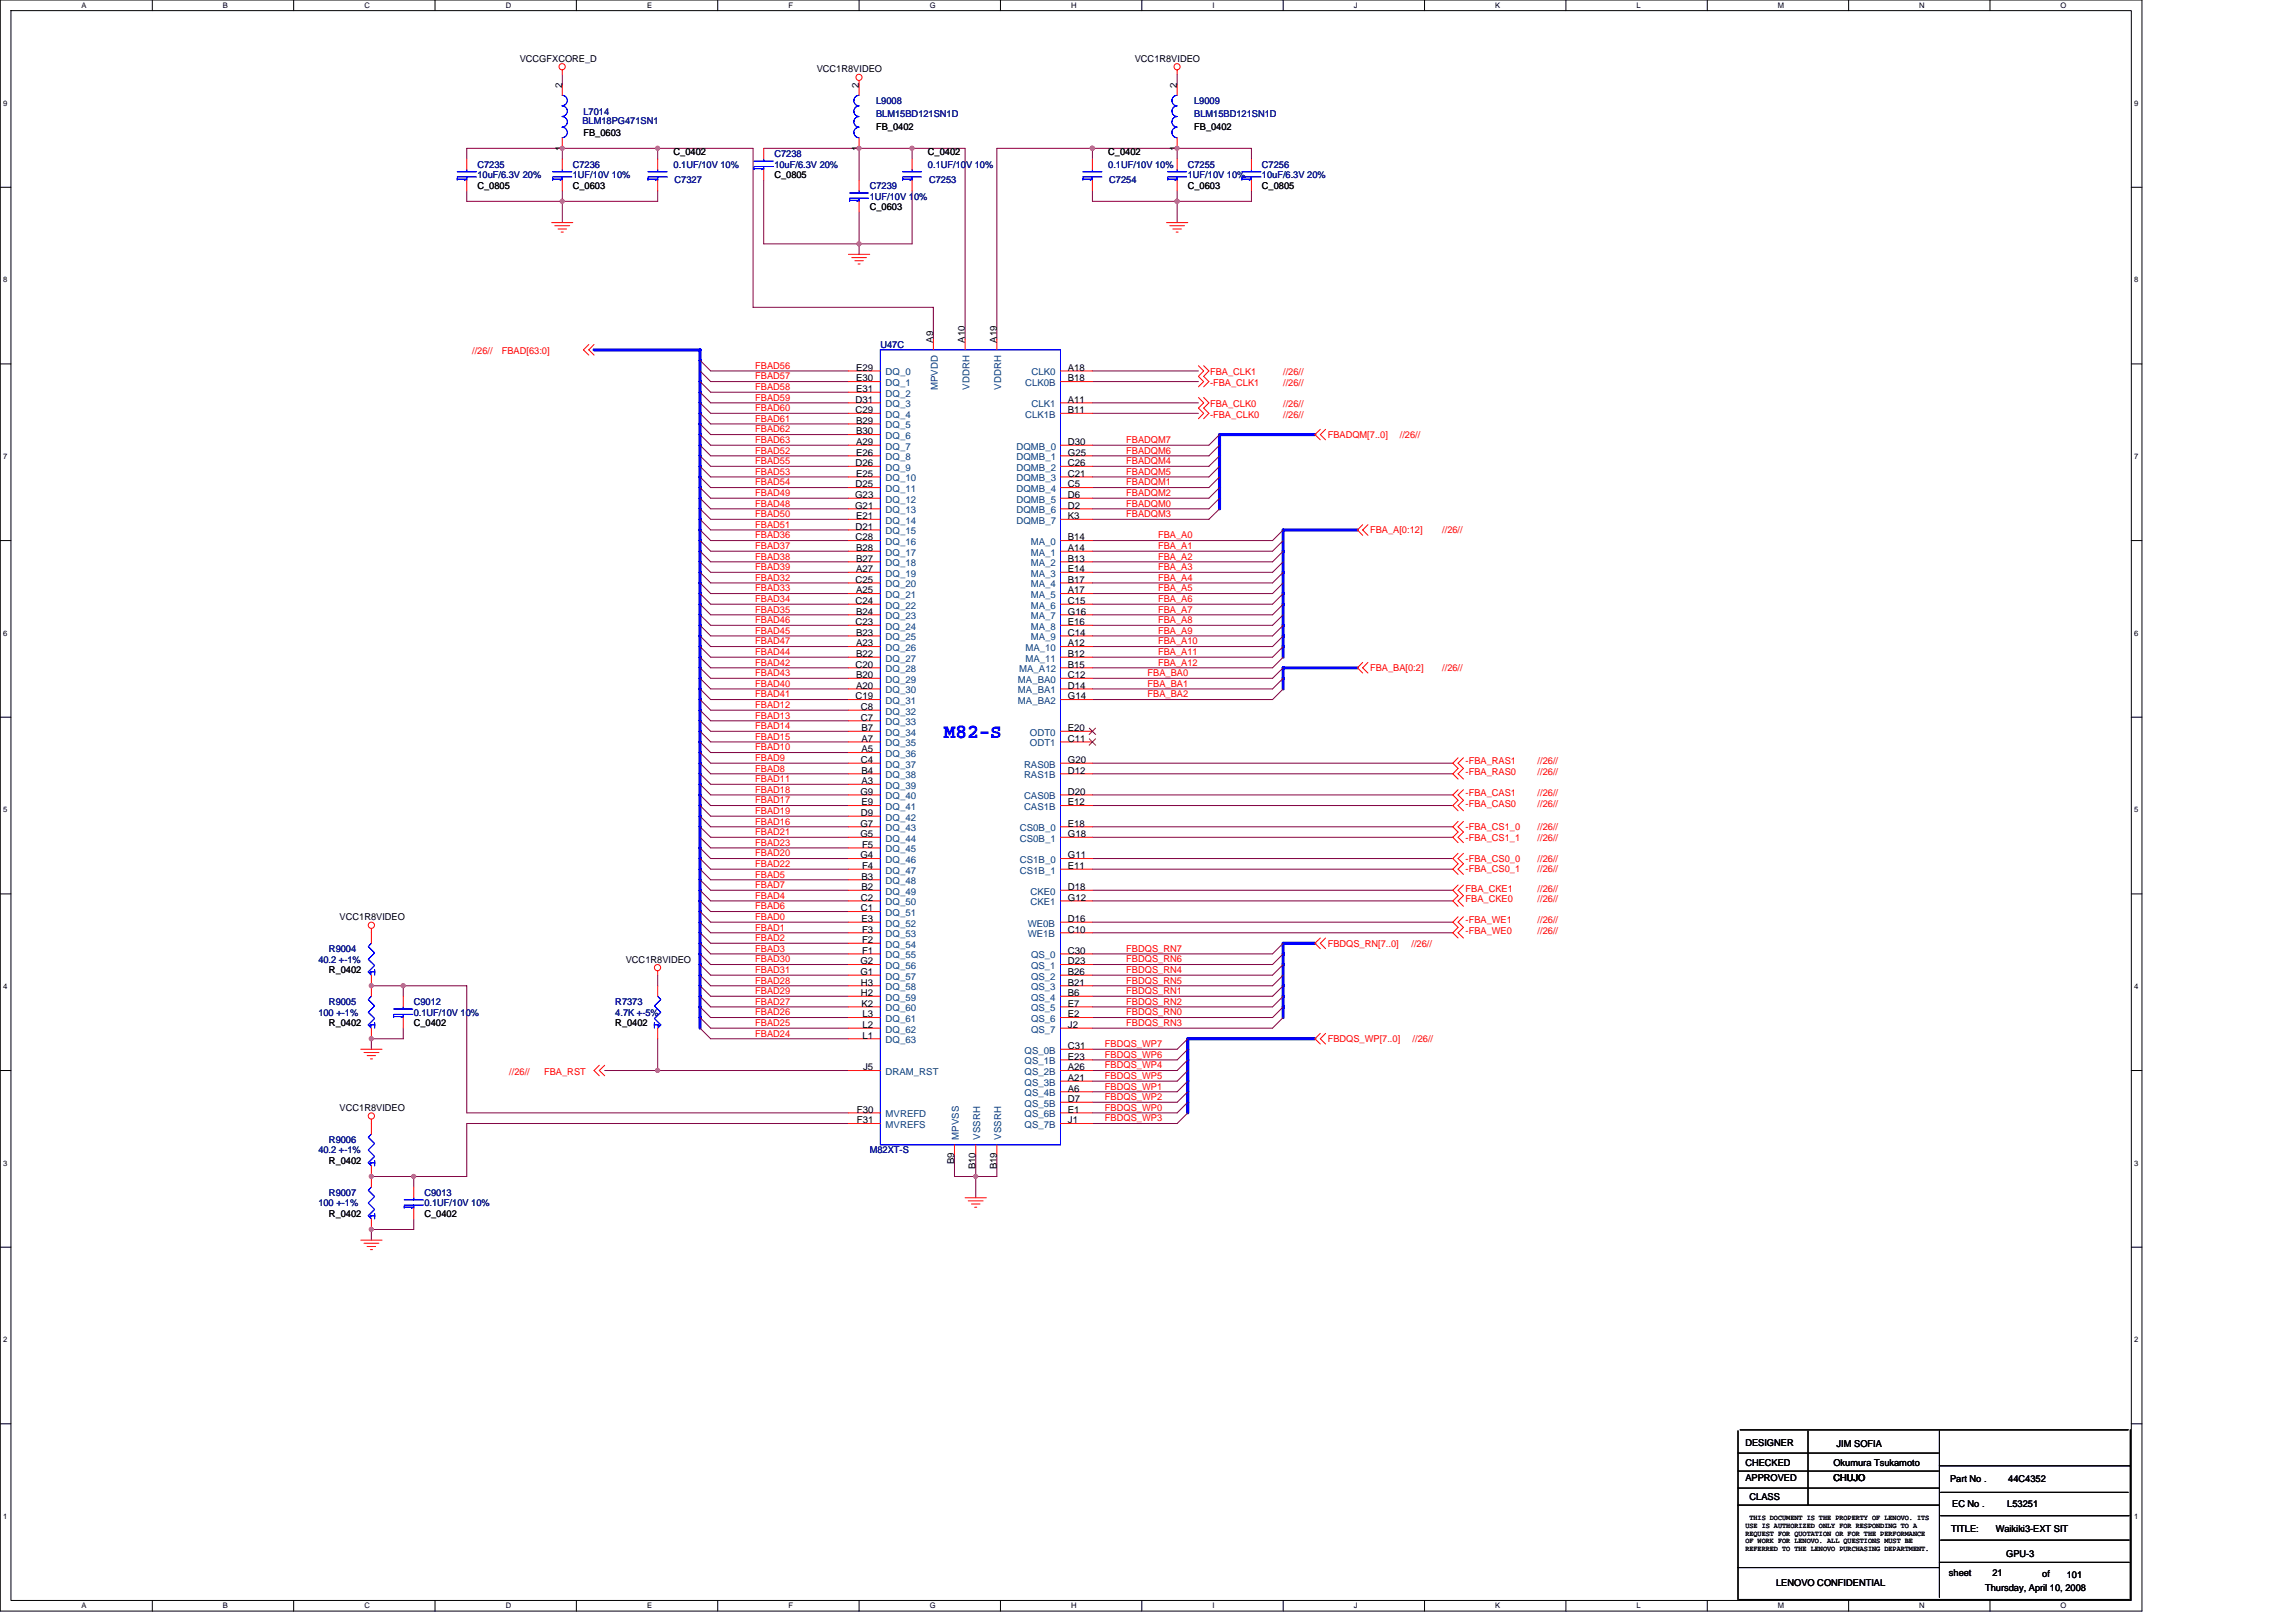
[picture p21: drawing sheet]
<svg xmlns="http://www.w3.org/2000/svg" width="297mm" height="210mm" viewBox="0 0 297 210" stroke-linecap="round" stroke-linejoin="round" font-family="sans-serif">
<defs><g id="words">
<text font-size="2.6" fill="#00f" x="122.1" y="95.5">M82-S</text>
<g font-size="1.2">
<text x="67.2" y="8">VCCGFXCORE_D</text>
<text x="72.7" y="11.4" transform="rotate(-90 72.7 11.4)">2</text>
<text x="105.7" y="9.4">VCC1R8VIDEO</text>
<text x="111.1" y="11.4" transform="rotate(-90 111.1 11.4)">2</text>
<text x="146.8" y="8">VCC1R8VIDEO</text>
<text x="152.3" y="11.4" transform="rotate(-90 152.3 11.4)">2</text>
<text x="75.5" y="17.6">FB_0603</text>
<text x="113.3" y="16.8">FB_0402</text>
<text x="154.5" y="16.8">FB_0402</text>
<text x="72.7" y="19.5" transform="rotate(-90 72.7 19.5)">1</text>
<text x="87.1" y="20">C_0402</text>
<text x="100.2" y="23.1">C_0805</text>
<text x="111.1" y="19.5" transform="rotate(-90 111.1 19.5)">1</text>
<text x="120.1" y="20">C_0402</text>
<text x="143.4" y="20">C_0402</text>
<text x="152.3" y="19.5" transform="rotate(-90 152.3 19.5)">1</text>
<text x="61.8" y="24.4">C_0805</text>
<text x="74.1" y="24.4">C_0603</text>
<text x="112.5" y="27.2">C_0603</text>
<text x="153.7" y="24.4">C_0603</text>
<text x="163.3" y="24.4">C_0805</text>
<text x="110.8" y="48">E29</text>
<text x="120.7" y="44.3" transform="rotate(-90 120.7 44.3)">A9</text>
<text x="124.8" y="44.3" transform="rotate(-90 124.8 44.3)">A10</text>
<text x="128.9" y="44.3" transform="rotate(-90 128.9 44.3)">A19</text>
<text x="138.2" y="48">A18</text>
<text x="110.7" y="52.1">D31</text>
<text x="110.7" y="53.5">C29</text>
<text x="110.8" y="49.4">E30</text>
<text x="110.8" y="50.7">E31</text>
<text x="138.2" y="49.4">B18</text>
<text x="138.2" y="53.5">B11</text>
<text x="138.2" y="52.1">A11</text>
<text x="110.8" y="54.8">B29</text>
<text x="110.8" y="56.2">B30</text>
<text x="110.8" y="57.6">A29</text>
<text x="110.8" y="59">E26</text>
<text x="138.2" y="57.6">D30</text>
<text x="138.2" y="59">G25</text>
<text x="110.6" y="64.5">G23</text>
<text x="110.6" y="65.8">G21</text>
<text x="110.7" y="60.3">D26</text>
<text x="110.7" y="63.1">D25</text>
<text x="110.8" y="61.7">E25</text>
<text x="138.2" y="60.3">C26</text>
<text x="138.2" y="61.7">C21</text>
<text x="138.2" y="63.1">C5</text>
<text x="138.2" y="64.5">D6</text>
<text x="138.2" y="65.8">D2</text>
<text x="110.7" y="68.6">D21</text>
<text x="110.7" y="69.9">C28</text>
<text x="110.8" y="67.2">E21</text>
<text x="110.8" y="71.3">B28</text>
<text x="138.2" y="67.2">K3</text>
<text x="138.2" y="69.9">B14</text>
<text x="138.2" y="71.3">A14</text>
<text x="110.7" y="75.4">C25</text>
<text x="110.8" y="72.7">B27</text>
<text x="110.8" y="74">A27</text>
<text x="110.8" y="76.8">A25</text>
<text x="138.2" y="72.7">B13</text>
<text x="138.2" y="74">E14</text>
<text x="138.2" y="75.4">B17</text>
<text x="138.2" y="76.8">A17</text>
<text x="110.7" y="78.2">C24</text>
<text x="110.7" y="80.9">C23</text>
<text x="110.8" y="79.5">B24</text>
<text x="110.8" y="82.3">B23</text>
<text x="110.8" y="83.7">A23</text>
<text x="138.2" y="83.7">A12</text>
<text x="138.2" y="78.2">C15</text>
<text x="138.2" y="79.5">G16</text>
<text x="138.2" y="80.9">E16</text>
<text x="138.2" y="82.3">C14</text>
<text x="110.7" y="86.4">C20</text>
<text x="110.8" y="85">B22</text>
<text x="110.8" y="87.8">B20</text>
<text x="110.8" y="89.1">A20</text>
<text x="138.2" y="86.4">B15</text>
<text x="138.2" y="85">B12</text>
<text x="138.2" y="87.8">C12</text>
<text x="138.2" y="89.1">D14</text>
<text x="110.7" y="90.5">C19</text>
<text x="111.4" y="91.9">C8</text>
<text x="111.4" y="93.3">C7</text>
<text x="111.4" y="94.6">B7</text>
<text x="111.4" y="96">A7</text>
<text x="138.2" y="94.6">E20</text>
<text x="138.2" y="96">C11</text>
<text x="138.2" y="90.5">G14</text>
<text x="111.4" y="98.7">C4</text>
<text x="111.4" y="97.4">A5</text>
<text x="111.4" y="100.1">B4</text>
<text x="111.4" y="101.5">A3</text>
<text x="138.2" y="98.7">G20</text>
<text x="138.2" y="100.1">D12</text>
<text x="111.3" y="102.8">G9</text>
<text x="111.3" y="107">G7</text>
<text x="111.4" y="105.6">D9</text>
<text x="111.4" y="104.2">E9</text>
<text x="138.2" y="102.8">D20</text>
<text x="138.2" y="104.2">E12</text>
<text x="138.2" y="107">E18</text>
<text x="111.3" y="108.3">G5</text>
<text x="111.3" y="111.1">G4</text>
<text x="111.4" y="113.8">B3</text>
<text x="111.5" y="109.7">F5</text>
<text x="111.5" y="112.5">F4</text>
<text x="138.2" y="108.3">G18</text>
<text x="138.2" y="111.1">G11</text>
<text x="138.2" y="112.5">E11</text>
<text x="43.9" y="119.1">VCC1R8VIDEO</text>
<text x="111.4" y="116.6">C2</text>
<text x="111.4" y="117.9">C1</text>
<text x="111.4" y="115.2">B2</text>
<text x="111.4" y="119.3">E3</text>
<text x="138.2" y="115.2">D18</text>
<text x="138.2" y="116.6">G12</text>
<text x="138.2" y="119.3">D16</text>
<text x="42.6" y="125.9">R_0402</text>
<text x="81" y="124.6">VCC1R8VIDEO</text>
<text x="111.3" y="124.8">G2</text>
<text x="111.5" y="120.7">F3</text>
<text x="111.5" y="122">F2</text>
<text x="111.5" y="123.4">F1</text>
<text x="138.2" y="123.4">C30</text>
<text x="138.2" y="124.8">D23</text>
<text x="138.2" y="120.7">C10</text>
<text x="111.3" y="126.2">G1</text>
<text x="111.4" y="127.6">H3</text>
<text x="111.4" y="128.9">H2</text>
<text x="111.4" y="130.3">K2</text>
<text x="111.6" y="131.7">L3</text>
<text x="138.2" y="126.2">B26</text>
<text x="138.2" y="127.6">B21</text>
<text x="138.2" y="128.9">B6</text>
<text x="138.2" y="130.3">E7</text>
<text x="138.2" y="131.7">E2</text>
<text x="42.6" y="132.8">R_0402</text>
<text x="53.5" y="132.8">C_0402</text>
<text x="79.6" y="132.8">R_0402</text>
<text x="111.6" y="133">L2</text>
<text x="111.6" y="134.4">L1</text>
<text x="138.2" y="135.8">C31</text>
<text x="138.2" y="137.1">E23</text>
<text x="138.2" y="133">J2</text>
<text x="43.9" y="143.8">VCC1R8VIDEO</text>
<text x="110.8" y="144">F30</text>
<text x="111.7" y="138.5">J5</text>
<text x="138.2" y="138.5">A26</text>
<text x="138.2" y="139.9">A21</text>
<text x="138.2" y="141.3">A6</text>
<text x="138.2" y="142.6">D7</text>
<text x="138.2" y="144">E1</text>
<text x="110.8" y="145.4">F31</text>
<text x="138.2" y="145.4">J1</text>
<text x="42.6" y="150.6">R_0402</text>
<text x="123.5" y="150.6" transform="rotate(-90 123.5 150.6)">B9</text>
<text x="126.2" y="151.3" transform="rotate(-90 126.2 151.3)">B10</text>
<text x="128.9" y="151.3" transform="rotate(-90 128.9 151.3)">B19</text>
<text x="42.6" y="157.5">R_0402</text>
<text x="54.9" y="157.5">C_0402</text>
<text x="225.8" y="187.1">DESIGNER</text>
<text x="225.8" y="189.7">CHECKED</text>
<text x="225.8" y="191.6">APPROVED</text>
<text x="237.2" y="191.6">CHUJO</text>
<text x="237.2" y="189.7">Okumura Tsukamoto</text>
<text x="237.6" y="187.3">JIM SOFIA</text>
<text x="252.3" y="191.8">Part No .</text>
<text x="259.8" y="191.8">44C4352</text>
<text x="226.4" y="194.1">CLASS</text>
<text x="252.6" y="195.1">EC No .</text>
<text x="259.7" y="195.1">L53251</text>
<text x="252.1" y="204">sheet</text>
<text x="252.4" y="198.2">TITLE:</text>
<text x="257.8" y="204">21</text>
<text x="258.2" y="198.2">Waikiki3-EXT SIT</text>
<text x="259.5" y="201.5">GPU-3</text>
<text x="229.8" y="205.2">LENOVO CONFIDENTIAL</text>
<text x="256.8" y="205.9">Thursday, April 10, 2008</text>
<text x="264.2" y="204.1">of</text>
<text x="267.4" y="204.3">101</text>
</g>
<g font-size="1.2" fill="#000080">
<text x="75.4" y="16.1">BLM18PG471SN1</text>
<text x="75.5" y="14.8">L7014</text>
<text x="113.3" y="13.5">L9008</text>
<text x="113.3" y="15.1">BLM15BD121SN1D</text>
<text x="154.5" y="13.5">L9009</text>
<text x="154.5" y="15.1">BLM15BD121SN1D</text>
<text x="61.8" y="21.7">C7235</text>
<text x="61.8" y="23.1">10uF/6.3V 20%</text>
<text x="74.1" y="21.7">C7236</text>
<text x="74.1" y="23.1">1UF/10V 10%</text>
<text x="87.1" y="21.7">0.1UF/10V 10%</text>
<text x="87.3" y="23.6">C7327</text>
<text x="100.2" y="20.3">C7238</text>
<text x="100.2" y="21.7">10uF/6.3V 20%</text>
<text x="120.1" y="21.7">0.1UF/10V 10%</text>
<text x="120.2" y="23.6">C7253</text>
<text x="143.4" y="21.7">0.1UF/10V 10%</text>
<text x="143.5" y="23.6">C7254</text>
<text x="153.7" y="21.7">C7255</text>
<text x="153.7" y="23.1">1UF/10V 10%</text>
<text x="163.3" y="21.7">C7256</text>
<text x="163.3" y="23.1">10uF/6.3V 20%</text>
<text x="112.5" y="24.4">C7239</text>
<text x="112.5" y="25.8">1UF/10V 10%</text>
<text x="113.9" y="45">U47C</text>
<text x="41.2" y="124.6">40.2 +-1%</text>
<text x="42.6" y="123.2">R9004</text>
<text x="41.2" y="131.4">100 +-1%</text>
<text x="42.6" y="130">R9005</text>
<text x="53.5" y="130">C9012</text>
<text x="53.5" y="131.4">0.1UF/10V 10%</text>
<text x="79.6" y="130">R7373</text>
<text x="79.6" y="131.4">4.7K +-5%</text>
<text x="41.2" y="149.3">40.2 +-1%</text>
<text x="42.6" y="147.9">R9006</text>
<text x="112.5" y="149.3">M82XT-S</text>
<text x="42.6" y="154.7">R9007</text>
<text x="54.9" y="154.7">C9013</text>
<text x="41.2" y="156.1">100 +-1%</text>
<text x="54.9" y="156.1">0.1UF/10V 10%</text>
</g>
<g font-size="1.2" fill="#f00">
<text x="61.1" y="45.8">//26//</text>
<text x="64.9" y="45.8">FBAD[63:0]</text>
<text x="97.7" y="47.7">FBAD56</text>
<text x="97.7" y="49.1">FBAD57</text>
<text x="97.7" y="50.5">FBAD58</text>
<text x="97.7" y="51.9">FBAD59</text>
<text x="97.7" y="53.2">FBAD60</text>
<text x="156.5" y="52.7">FBA_CLK0</text>
<text x="156.5" y="48.6">FBA_CLK1</text>
<text x="156.5" y="50">-FBA_CLK1</text>
<text x="166" y="52.7">//26//</text>
<text x="166" y="48.6">//26//</text>
<text x="166" y="50">//26//</text>
<text x="97.7" y="54.6">FBAD61</text>
<text x="97.7" y="56">FBAD62</text>
<text x="97.7" y="57.3">FBAD63</text>
<text x="97.7" y="58.7">FBAD52</text>
<text x="145.7" y="57.3">FBADQM7</text>
<text x="145.7" y="58.7">FBADQM6</text>
<text x="156.5" y="54.1">-FBA_CLK0</text>
<text x="166" y="54.1">//26//</text>
<text x="171.8" y="56.7">FBADQM[7..0]</text>
<text x="181.1" y="56.7">//26//</text>
<text x="97.7" y="60.1">FBAD55</text>
<text x="97.7" y="61.4">FBAD53</text>
<text x="97.7" y="62.8">FBAD54</text>
<text x="97.7" y="64.2">FBAD49</text>
<text x="97.7" y="65.6">FBAD48</text>
<text x="145.7" y="60.1">FBADQM4</text>
<text x="145.7" y="61.4">FBADQM5</text>
<text x="145.7" y="62.8">FBADQM1</text>
<text x="145.7" y="64.2">FBADQM2</text>
<text x="145.7" y="65.6">FBADQM0</text>
<text x="97.7" y="66.9">FBAD50</text>
<text x="97.7" y="68.3">FBAD51</text>
<text x="97.7" y="69.7">FBAD36</text>
<text x="97.7" y="71.1">FBAD37</text>
<text x="145.7" y="66.9">FBADQM3</text>
<text x="149.8" y="69.7">FBA_A0</text>
<text x="149.8" y="71.1">FBA_A1</text>
<text x="177.2" y="69">FBA_A[0:12]</text>
<text x="186.6" y="69">//26//</text>
<text x="97.7" y="72.4">FBAD38</text>
<text x="97.7" y="73.8">FBAD39</text>
<text x="97.7" y="75.2">FBAD32</text>
<text x="97.7" y="76.5">FBAD33</text>
<text x="97.7" y="77.9">FBAD34</text>
<text x="149.8" y="76.5">FBA_A5</text>
<text x="149.8" y="77.9">FBA_A6</text>
<text x="149.8" y="72.4">FBA_A2</text>
<text x="149.8" y="73.8">FBA_A3</text>
<text x="149.8" y="75.2">FBA_A4</text>
<text x="97.7" y="79.3">FBAD35</text>
<text x="97.7" y="80.6">FBAD46</text>
<text x="97.7" y="82">FBAD45</text>
<text x="97.7" y="83.4">FBAD47</text>
<text x="149.8" y="79.3">FBA_A7</text>
<text x="149.8" y="80.6">FBA_A8</text>
<text x="149.8" y="82">FBA_A9</text>
<text x="149.8" y="83.4">FBA_A10</text>
<text x="97.7" y="84.8">FBAD44</text>
<text x="97.7" y="86.1">FBAD42</text>
<text x="97.7" y="87.5">FBAD43</text>
<text x="97.7" y="88.9">FBAD40</text>
<text x="148.5" y="87.5">FBA_BA0</text>
<text x="148.5" y="88.9">FBA_BA1</text>
<text x="149.8" y="84.8">FBA_A11</text>
<text x="149.8" y="86.1">FBA_A12</text>
<text x="177.2" y="86.8">FBA_BA[0:2]</text>
<text x="186.6" y="86.8">//26//</text>
<text x="97.7" y="90.3">FBAD41</text>
<text x="97.7" y="91.6">FBAD12</text>
<text x="97.7" y="93">FBAD13</text>
<text x="97.7" y="94.4">FBAD14</text>
<text x="97.7" y="95.7">FBAD15</text>
<text x="148.5" y="90.3">FBA_BA2</text>
<text x="97.7" y="97.1">FBAD10</text>
<text x="97.7" y="98.5">FBAD9</text>
<text x="97.7" y="99.9">FBAD8</text>
<text x="97.7" y="101.2">FBAD11</text>
<text x="189.6" y="100.3">-FBA_RAS0</text>
<text x="189.6" y="98.9">-FBA_RAS1</text>
<text x="198.9" y="100.3">//26//</text>
<text x="198.9" y="98.9">//26//</text>
<text x="97.7" y="104">FBAD17</text>
<text x="97.7" y="105.3">FBAD19</text>
<text x="97.7" y="106.7">FBAD16</text>
<text x="97.7" y="102.6">FBAD18</text>
<text x="189.6" y="104.4">-FBA_CAS0</text>
<text x="189.6" y="103">-FBA_CAS1</text>
<text x="189.6" y="107.4">-FBA_CS1_0</text>
<text x="198.9" y="107.4">//26//</text>
<text x="198.9" y="104.4">//26//</text>
<text x="198.9" y="103">//26//</text>
<text x="97.7" y="108.1">FBAD21</text>
<text x="97.7" y="109.5">FBAD23</text>
<text x="97.7" y="110.8">FBAD20</text>
<text x="97.7" y="112.2">FBAD22</text>
<text x="97.7" y="113.6">FBAD5</text>
<text x="189.6" y="111.5">-FBA_CS0_0</text>
<text x="189.6" y="112.9">-FBA_CS0_1</text>
<text x="189.6" y="108.8">-FBA_CS1_1</text>
<text x="198.9" y="111.5">//26//</text>
<text x="198.9" y="112.9">//26//</text>
<text x="198.9" y="108.8">//26//</text>
<text x="97.7" y="114.9">FBAD7</text>
<text x="97.7" y="116.3">FBAD4</text>
<text x="97.7" y="117.7">FBAD6</text>
<text x="97.7" y="119.1">FBAD0</text>
<text x="189.6" y="119.5">-FBA_WE1</text>
<text x="189.6" y="115.4">FBA_CKE1</text>
<text x="189.6" y="116.8">FBA_CKE0</text>
<text x="198.9" y="115.4">//26//</text>
<text x="198.9" y="116.8">//26//</text>
<text x="198.9" y="119.5">//26//</text>
<text x="97.7" y="120.4">FBAD1</text>
<text x="97.7" y="121.8">FBAD2</text>
<text x="97.7" y="123.2">FBAD3</text>
<text x="97.7" y="124.5">FBAD30</text>
<text x="97.7" y="125.9">FBAD31</text>
<text x="145.7" y="125.9">FBDQS_RN4</text>
<text x="145.7" y="124.5">FBDQS_RN6</text>
<text x="145.7" y="123.2">FBDQS_RN7</text>
<text x="171.8" y="122.5">FBDQS_RN[7..0]</text>
<text x="182.6" y="122.5">//26//</text>
<text x="189.6" y="120.9">-FBA_WE0</text>
<text x="198.9" y="120.9">//26//</text>
<text x="97.7" y="127.3">FBAD28</text>
<text x="97.7" y="128.7">FBAD29</text>
<text x="97.7" y="130">FBAD27</text>
<text x="97.7" y="131.4">FBAD26</text>
<text x="145.7" y="131.4">FBDQS_RN0</text>
<text x="145.7" y="130">FBDQS_RN2</text>
<text x="145.7" y="128.7">FBDQS_RN1</text>
<text x="145.7" y="127.3">FBDQS_RN5</text>
<text x="97.7" y="132.8">FBAD25</text>
<text x="97.7" y="134.2">FBAD24</text>
<text x="143" y="136.9">FBDQS_WP6</text>
<text x="143" y="135.5">FBDQS_WP7</text>
<text x="145.7" y="132.8">FBDQS_RN3</text>
<text x="171.8" y="134.9">FBDQS_WP[7..0]</text>
<text x="182.8" y="134.9">//26//</text>
<text x="65.9" y="139.1">//26//</text>
<text x="70.4" y="139.1">FBA_RST</text>
<text x="143" y="143.7">FBDQS_WP0</text>
<text x="143" y="142.4">FBDQS_WP2</text>
<text x="143" y="141">FBDQS_WP1</text>
<text x="143" y="139.6">FBDQS_WP5</text>
<text x="143" y="138.3">FBDQS_WP4</text>
<text x="143" y="145.1">FBDQS_WP3</text>
</g>
<g font-size="1.2" fill="#004080">
<text x="114.6" y="48.6">DQ_0</text>
<text x="114.6" y="50">DQ_1</text>
<text x="114.6" y="51.3">DQ_2</text>
<text x="114.6" y="52.7">DQ_3</text>
<text x="121.3" y="50.5" transform="rotate(-90 121.3 50.5)">MPVDD</text>
<text x="125.4" y="50.4" transform="rotate(-90 125.4 50.4)">VDDRH</text>
<text x="129.5" y="50.4" transform="rotate(-90 129.5 50.4)">VDDRH</text>
<text x="132.6" y="50">CLK0B</text>
<text x="133.5" y="48.6">CLK0</text>
<text x="133.5" y="52.7">CLK1</text>
<text x="114.6" y="54.1">DQ_4</text>
<text x="114.6" y="55.4">DQ_5</text>
<text x="114.6" y="56.8">DQ_6</text>
<text x="114.6" y="58.2">DQ_7</text>
<text x="114.6" y="59.6">DQ_8</text>
<text x="131.5" y="58.2">DQMB_0</text>
<text x="131.5" y="59.6">DQMB_1</text>
<text x="132.6" y="54.1">CLK1B</text>
<text x="114.6" y="60.9">DQ_9</text>
<text x="114.6" y="62.3">DQ_10</text>
<text x="114.6" y="63.7">DQ_11</text>
<text x="114.6" y="65">DQ_12</text>
<text x="131.5" y="60.9">DQMB_2</text>
<text x="131.5" y="62.3">DQMB_3</text>
<text x="131.5" y="63.7">DQMB_4</text>
<text x="131.5" y="65">DQMB_5</text>
<text x="114.6" y="66.4">DQ_13</text>
<text x="114.6" y="67.8">DQ_14</text>
<text x="114.6" y="69.2">DQ_15</text>
<text x="114.6" y="70.5">DQ_16</text>
<text x="114.6" y="71.9">DQ_17</text>
<text x="131.5" y="66.4">DQMB_6</text>
<text x="131.5" y="67.8">DQMB_7</text>
<text x="133.3" y="70.5">MA_0</text>
<text x="133.3" y="71.9">MA_1</text>
<text x="114.6" y="73.3">DQ_18</text>
<text x="114.6" y="74.6">DQ_19</text>
<text x="114.6" y="76">DQ_20</text>
<text x="114.6" y="77.4">DQ_21</text>
<text x="133.3" y="73.3">MA_2</text>
<text x="133.3" y="74.6">MA_3</text>
<text x="133.3" y="76">MA_4</text>
<text x="133.3" y="77.4">MA_5</text>
<text x="114.6" y="78.8">DQ_22</text>
<text x="114.6" y="80.1">DQ_23</text>
<text x="114.6" y="81.5">DQ_24</text>
<text x="114.6" y="82.9">DQ_25</text>
<text x="133.3" y="78.8">MA_6</text>
<text x="133.3" y="80.1">MA_7</text>
<text x="133.3" y="81.5">MA_8</text>
<text x="133.3" y="82.9">MA_9</text>
<text x="114.6" y="84.2">DQ_26</text>
<text x="114.6" y="85.6">DQ_27</text>
<text x="114.6" y="87">DQ_28</text>
<text x="114.6" y="88.3">DQ_29</text>
<text x="114.6" y="89.7">DQ_30</text>
<text x="131.7" y="88.3">MA_BA0</text>
<text x="131.7" y="89.7">MA_BA1</text>
<text x="131.8" y="87">MA_A12</text>
<text x="132.7" y="84.2">MA_10</text>
<text x="132.7" y="85.6">MA_11</text>
<text x="114.6" y="91.1">DQ_31</text>
<text x="114.6" y="92.5">DQ_32</text>
<text x="114.6" y="93.9">DQ_33</text>
<text x="114.6" y="95.2">DQ_34</text>
<text x="131.7" y="91.1">MA_BA2</text>
<text x="133.2" y="95.2">ODT0</text>
<text x="114.6" y="96.6">DQ_35</text>
<text x="114.6" y="98">DQ_36</text>
<text x="114.6" y="99.3">DQ_37</text>
<text x="114.6" y="100.7">DQ_38</text>
<text x="132.5" y="99.3">RAS0B</text>
<text x="132.5" y="100.7">RAS1B</text>
<text x="133.2" y="96.6">ODT1</text>
<text x="114.6" y="102.1">DQ_39</text>
<text x="114.6" y="103.4">DQ_40</text>
<text x="114.6" y="104.8">DQ_41</text>
<text x="114.6" y="106.2">DQ_42</text>
<text x="114.6" y="107.6">DQ_43</text>
<text x="131.9" y="107.6">CS0B_0</text>
<text x="132.5" y="103.4">CAS0B</text>
<text x="132.5" y="104.8">CAS1B</text>
<text x="114.6" y="108.9">DQ_44</text>
<text x="114.6" y="110.3">DQ_45</text>
<text x="114.6" y="111.7">DQ_46</text>
<text x="114.6" y="113.1">DQ_47</text>
<text x="131.9" y="108.9">CS0B_1</text>
<text x="131.9" y="111.7">CS1B_0</text>
<text x="131.9" y="113.1">CS1B_1</text>
<text x="114.6" y="114.4">DQ_48</text>
<text x="114.6" y="115.8">DQ_49</text>
<text x="114.6" y="117.2">DQ_50</text>
<text x="114.6" y="118.5">DQ_51</text>
<text x="114.6" y="119.9">DQ_52</text>
<text x="133" y="119.9">WE0B</text>
<text x="133.3" y="115.8">CKE0</text>
<text x="133.3" y="117.2">CKE1</text>
<text x="114.6" y="121.3">DQ_53</text>
<text x="114.6" y="122.6">DQ_54</text>
<text x="114.6" y="124">DQ_55</text>
<text x="114.6" y="125.4">DQ_56</text>
<text x="133" y="121.3">WE1B</text>
<text x="133.4" y="124">QS_0</text>
<text x="133.4" y="125.4">QS_1</text>
<text x="114.6" y="126.8">DQ_57</text>
<text x="114.6" y="128.1">DQ_58</text>
<text x="114.6" y="129.5">DQ_59</text>
<text x="114.6" y="130.9">DQ_60</text>
<text x="133.4" y="126.8">QS_2</text>
<text x="133.4" y="128.1">QS_3</text>
<text x="133.4" y="129.5">QS_4</text>
<text x="133.4" y="130.9">QS_5</text>
<text x="114.6" y="132.2">DQ_61</text>
<text x="114.6" y="133.6">DQ_62</text>
<text x="114.6" y="135">DQ_63</text>
<text x="132.6" y="136.4">QS_0B</text>
<text x="132.6" y="137.7">QS_1B</text>
<text x="133.4" y="132.2">QS_6</text>
<text x="133.4" y="133.6">QS_7</text>
<text x="114.6" y="139.1">DRAM_RST</text>
<text x="132.6" y="139.1">QS_2B</text>
<text x="132.6" y="140.5">QS_3B</text>
<text x="132.6" y="141.9">QS_4B</text>
<text x="132.6" y="143.2">QS_5B</text>
<text x="114.6" y="144.6">MVREFD</text>
<text x="114.6" y="146">MVREFS</text>
<text x="124.1" y="147.5" transform="rotate(-90 124.1 147.5)">MPVSS</text>
<text x="126.8" y="147.5" transform="rotate(-90 126.8 147.5)">VSSRH</text>
<text x="129.5" y="147.5" transform="rotate(-90 129.5 147.5)">VSSRH</text>
<text x="132.6" y="144.6">QS_6B</text>
<text x="132.6" y="146">QS_7B</text>
</g>
<g font-size="1">
<text x="10.6" y="1">A</text>
<text x="28.8" y="1">B</text>
<text x="47.1" y="1">C</text>
<text x="65.4" y="1">D</text>
<text x="83.7" y="1">E</text>
<text x="102" y="1">F</text>
<text x="120.3" y="1">G</text>
<text x="138.6" y="1">H</text>
<text x="156.9" y="1">I</text>
<text x="175.2" y="1">J</text>
<text x="193.4" y="1">K</text>
<text x="211.7" y="1">L</text>
<text x="230" y="1">M</text>
<text x="248.3" y="1">N</text>
<text x="266.6" y="1">O</text>
<text x=".4" y="13.7">9</text>
<text x="276.1" y="13.7">9</text>
<text x=".4" y="36.6">8</text>
<text x="276.1" y="36.6">8</text>
<text x=".4" y="59.4">7</text>
<text x="276.1" y="59.4">7</text>
<text x=".4" y="82.3">6</text>
<text x="276.1" y="82.3">6</text>
<text x=".4" y="105.1">5</text>
<text x="276.1" y="105.1">5</text>
<text x=".4" y="128">4</text>
<text x="276.1" y="128">4</text>
<text x=".4" y="150.9">3</text>
<text x="276.1" y="150.9">3</text>
<text x=".4" y="173.7">2</text>
<text x="276.1" y="173.7">2</text>
<text x=".4" y="196.6">1</text>
<text x="225.8" y="197.7">USE IS AUTHORIZED ONLY FOR RESPONDING TO A</text>
<text x="226.3" y="196.7">THIS DOCUMENT IS THE PROPERTY OF LENOVO. ITS</text>
<text x="276.1" y="196.6">1</text>
<text x="225.8" y="198.7">REQUEST FOR QUOTATION OR FOR THE PERFORMANCE</text>
<text x="225.8" y="199.7">OF WORK FOR LENOVO. ALL QUESTIONS MUST BE</text>
<text x="225.8" y="200.7">REFERRED TO THE LENOVO PURCHASING DEPARTMENT.</text>
<text x="10.6" y="208.2">A</text>
<text x="28.8" y="208.2">B</text>
<text x="47.1" y="208.2">C</text>
<text x="65.4" y="208.2">D</text>
<text x="83.7" y="208.2">E</text>
<text x="102" y="208.2">F</text>
<text x="120.3" y="208.2">G</text>
<text x="138.6" y="208.2">H</text>
<text x="156.9" y="208.2">I</text>
<text x="175.2" y="208.2">J</text>
<text x="193.4" y="208.2">K</text>
<text x="211.7" y="208.2">L</text>
<text x="230" y="208.2">M</text>
<text x="248.3" y="208.2">N</text>
<text x="266.6" y="208.2">O</text>
</g>
</g></defs>
<path d="M0 0h277.1v208.5h-277.1zM1.4 1.4h274.3v205.7h-274.3z" fill="none" stroke="#000" stroke-width=".13"/>
<g fill="#fff">
<path d="M10.6 .1h.6v1.1h-.6z"/>
<path d="M10.6 207.3h.6v1.1h-.6z"/>
</g>
<path d="M19.7 0v1.4M19.7 207.1v1.4" fill="none" stroke="#000" stroke-width=".13"/>
<g fill="#fff">
<path d="M28.8 .1h.7v1.1h-.7z"/>
<path d="M28.8 207.3h.7v1.1h-.7z"/>
</g>
<path d="M38 0v1.4M38 207.1v1.4" fill="none" stroke="#000" stroke-width=".13"/>
<g fill="#fff">
<path d="M47.1 .1h.7v1.1h-.7z"/>
<path d="M47.1 207.3h.7v1.1h-.7z"/>
</g>
<path d="M56.3 0v1.4M56.3 207.1v1.4" fill="none" stroke="#000" stroke-width=".13"/>
<g fill="#fff">
<path d="M65.4 .1h.7v1.1h-.7z"/>
<path d="M65.4 207.3h.7v1.1h-.7z"/>
</g>
<path d="M74.6 0v1.4M74.6 207.1v1.4" fill="none" stroke="#000" stroke-width=".13"/>
<g fill="#fff">
<path d="M83.7 .1h.7v1.1h-.7z"/>
<path d="M83.7 207.3h.7v1.1h-.7z"/>
</g>
<path d="M92.9 0v1.4M92.9 207.1v1.4" fill="none" stroke="#000" stroke-width=".13"/>
<g fill="#fff">
<path d="M102 .1h.6v1.1h-.6z"/>
<path d="M102 207.3h.6v1.1h-.6z"/>
</g>
<path d="M111.1 0v1.4M111.1 207.1v1.4" fill="none" stroke="#000" stroke-width=".13"/>
<g fill="#fff">
<path d="M120.3 .1h.7v1.1h-.7z"/>
<path d="M120.3 207.3h.7v1.1h-.7z"/>
</g>
<path d="M129.4 0v1.4M129.4 207.1v1.4" fill="none" stroke="#000" stroke-width=".13"/>
<g fill="#fff">
<path d="M138.6 .1h.7v1.1h-.7z"/>
<path d="M138.6 207.3h.7v1.1h-.7z"/>
</g>
<path d="M147.7 0v1.4M147.7 207.1v1.4" fill="none" stroke="#000" stroke-width=".13"/>
<g fill="#fff">
<path d="M156.9 .1h.2v1.1h-.2z"/>
<path d="M156.9 207.3h.2v1.1h-.2z"/>
</g>
<path d="M166 0v1.4M166 207.1v1.4" fill="none" stroke="#000" stroke-width=".13"/>
<g fill="#fff">
<path d="M175.2 .1h.4v1.1h-.4z"/>
<path d="M175.2 207.3h.4v1.1h-.4z"/>
</g>
<path d="M184.3 0v1.4M184.3 207.1v1.4" fill="none" stroke="#000" stroke-width=".13"/>
<g fill="#fff">
<path d="M193.4 .1h.7v1.1h-.7z"/>
<path d="M193.4 207.3h.7v1.1h-.7z"/>
</g>
<path d="M202.6 0v1.4M202.6 207.1v1.4" fill="none" stroke="#000" stroke-width=".13"/>
<g fill="#fff">
<path d="M211.7 .1h.6v1.1h-.6z"/>
<path d="M211.7 207.3h.6v1.1h-.6z"/>
</g>
<path d="M220.9 0v1.4M220.9 207.1v1.4" fill="none" stroke="#000" stroke-width=".13"/>
<g fill="#fff">
<path d="M230 .1h.8v1.1h-.8z"/>
<path d="M230 207.3h.8v1.1h-.8z"/>
</g>
<path d="M239.2 0v1.4M239.2 207.1v1.4" fill="none" stroke="#000" stroke-width=".13"/>
<g fill="#fff">
<path d="M248.3 .1h.7v1.1h-.7z"/>
<path d="M248.3 207.3h.7v1.1h-.7z"/>
</g>
<path d="M257.4 0v1.4M257.4 207.1v1.4" fill="none" stroke="#000" stroke-width=".13"/>
<g fill="#fff">
<path d="M266.6 .1h.8v1.1h-.8z"/>
<path d="M266.6 207.3h.8v1.1h-.8z"/>
<path d="M.4 12.8h.5v1.1h-.5z"/>
<path d="M276.1 12.8h.5v1.1h-.5z"/>
<path d="M.4 35.7h.5v1.1h-.5z"/>
<path d="M276.1 35.7h.5v1.1h-.5z"/>
</g>
<path d="M0 24.2h1.4M275.7 24.2h1.4" fill="none" stroke="#000" stroke-width=".13"/>
<g fill="#fff">
<path d="M.4 58.5h.5v1.1h-.5z"/>
<path d="M276.1 58.5h.5v1.1h-.5z"/>
</g>
<path d="M0 47.1h1.4M275.7 47.1h1.4" fill="none" stroke="#000" stroke-width=".13"/>
<g fill="#fff">
<path d="M.4 81.4h.5v1.1h-.5z"/>
<path d="M276.1 81.4h.5v1.1h-.5z"/>
</g>
<path d="M0 70h1.4M275.7 70h1.4" fill="none" stroke="#000" stroke-width=".13"/>
<g fill="#fff">
<path d="M.4 104.2h.5v1.1h-.5z"/>
<path d="M276.1 104.2h.5v1.1h-.5z"/>
</g>
<path d="M0 92.8h1.4M275.7 92.8h1.4" fill="none" stroke="#000" stroke-width=".13"/>
<g fill="#fff">
<path d="M.4 127.1h.5v1.1h-.5z"/>
<path d="M276.1 127.1h.5v1.1h-.5z"/>
</g>
<path d="M0 115.7h1.4M275.7 115.7h1.4" fill="none" stroke="#000" stroke-width=".13"/>
<g fill="#fff">
<path d="M.4 150h.5v1.1h-.5z"/>
<path d="M276.1 150h.5v1.1h-.5z"/>
</g>
<path d="M0 138.5h1.4M275.7 138.5h1.4" fill="none" stroke="#000" stroke-width=".13"/>
<g fill="#fff">
<path d="M.4 172.8h.5v1.1h-.5z"/>
<path d="M276.1 172.8h.5v1.1h-.5z"/>
</g>
<path d="M0 161.4h1.4M275.7 161.4h1.4" fill="none" stroke="#000" stroke-width=".13"/>
<g fill="#fff">
<path d="M.4 195.7h.5v1.1h-.5z"/>
<path d="M276.1 195.7h.5v1.1h-.5z"/>
</g>
<g fill="none" stroke="#000" stroke-width=".13">
<path d="M0 184.3h1.4M224.8 188h26M224.8 190.4h26M224.8 192.6h26.1M224.8 194.8h26.1M224.8 185.2v21.8M225.1 185h50.2M233.9 185.2v9.6M250.9 185.2v21.5M250.9 189.7h24.7M251.1 196.2h24.4M251.1 193.1h24.2"/>
<path d="M251.1 199.3h24.4M275.6 185v22M275.7 184.3h1.4M224.8 202.9h26.1M225 207h50.5M250.9 202.2h24.6"/>
</g>
<path d="M76.9 45.3h13.7v87.8M170.1 56.2h-12.3v9.6M175.6 68.6h-9.6v16.4M175.6 86.4h-9.6v2.8M170.1 134.4h-16.4v9.6M170.1 122.1h-4.1v9.6" fill="none" stroke="#00f" stroke-width=".4"/>
<g fill="none" stroke="#800040" stroke-width=".13">
<path d="M72.7 9.6v1.4M72.7 19.2v1.4M85.1 19.2v1.4M98.8 19.2h26.1v24.7M111.1 19.2v4.1M118 19.2v1.4M141.3 19.2v1.4M152.3 9.6v1.4M152.3 19.2v1.4M60.4 24.7v1.4h24.7v-1.4M60.4 20.6v-1.4h37v20.6h23.4v4.1M72.7 24.7v4.1"/>
<path d="M98.8 23.3v8.3h19.2v-6.9M111.1 27.4v5.5M141.3 24.7v1.4h20.6v-1.4M152.3 24.7v4.1M161.9 20.6v-1.4h-32.9v24.7M90.6 56.2l1.3 1.4h17.9M90.6 57.6l1.3 1.4h17.9M90.6 59l1.3 1.3h17.9M90.6 46.6l1.3 1.4h17.9M90.6 48l1.3 1.4h17.9M90.6 50.8l1.3 1.3h17.9M90.6 52.1l1.3 1.4h17.9"/>
<path d="M90.6 53.5l1.3 1.4h17.9M90.6 54.9l1.3 1.3h17.9M90.6 49.4l1.3 1.4h17.9M141.3 48h13.7M141.3 49.4h13.7M141.3 52.1h13.7M141.3 53.5h13.7M157.8 56.2l-1.4 1.4h-15.1M157.8 57.6l-1.4 1.4h-15.1M157.8 59l-1.4 1.3h-15.1M90.6 60.3l1.3 1.4h17.9M90.6 61.7l1.3 1.4h17.9"/>
<path d="M90.6 63.1l1.3 1.4h17.9M90.6 64.5l1.3 1.3h17.9M90.6 65.8l1.3 1.4h17.9M90.6 67.2l1.3 1.4h17.9M90.6 68.6l1.3 1.4h17.9M90.6 70l1.3 1.3h17.9M90.6 71.3l1.3 1.4h17.9M90.6 72.7l1.3 1.4h17.9M90.6 74.1l1.3 1.3h17.9M90.6 75.4l1.3 1.4h17.9M90.6 76.8l1.3 1.4h17.9M90.6 78.2l1.3 1.4h17.9"/>
<path d="M90.6 79.6l1.3 1.3h17.9M157.8 60.3l-1.4 1.4h-15.1M157.8 61.7l-1.4 1.4h-15.1M157.8 63.1l-1.4 1.4h-15.1M157.8 64.5l-1.4 1.3h-15.1M157.8 65.8l-1.4 1.4h-15.1M166 68.6l-1.4 1.4h-23.3M166 70l-1.4 1.3h-23.3M166 71.3l-1.4 1.4h-23.3M166 72.7l-1.4 1.4h-23.3M166 74.1l-1.4 1.3h-23.3M166 75.4l-1.4 1.4h-23.3"/>
<path d="M166 76.8l-1.4 1.4h-23.3M166 78.2l-1.4 1.4h-23.3M166 79.6l-1.4 1.3h-23.3M90.6 80.9l1.3 1.4h17.9M90.6 82.3l1.3 1.4h17.9M90.6 83.7l1.3 1.3h17.9M90.6 85l1.3 1.4h17.9M90.6 86.4l1.3 1.4h17.9M90.6 87.8l1.3 1.4h17.9M90.6 89.2l1.3 1.3h17.9M90.6 90.5l1.3 1.4h17.9M90.6 91.9l1.3 1.4h17.9"/>
<path d="M90.6 93.3l1.3 1.3h17.9M90.6 94.6l1.3 1.4h17.9M90.6 96l1.3 1.4h17.9M90.6 97.4l1.3 1.4h17.9M90.6 98.8l1.3 1.3h17.9M141.3 98.8h46.7M166 80.9l-1.4 1.4h-23.3M166 82.3l-1.4 1.4h-23.3M166 83.7l-1.4 1.3h-23.3M166 85l-1.4 1.4h-23.3M166 86.4l-1.4 1.4h-23.3M166 87.8l-1.4 1.4h-23.3"/>
<path d="M166 89.2l-1.4 1.3h-23.3M90.6 102.9l1.3 1.3h17.9M90.6 104.2l1.3 1.4h17.9M90.6 105.6l1.3 1.4h17.9M90.6 107l1.3 1.4h17.9M90.6 108.4l1.3 1.3h17.9M90.6 109.7l1.3 1.4h17.9M90.6 111.1l1.3 1.4h17.9M90.6 112.5l1.3 1.4h17.9M90.6 113.9l1.3 1.3h17.9M90.6 115.2l1.3 1.4h17.9M90.6 116.6l1.3 1.4h17.9"/>
<path d="M90.6 118l1.3 1.3h17.9M90.6 119.3l1.3 1.4h17.9M90.6 100.1l1.3 1.4h17.9M90.6 101.5l1.3 1.4h17.9M141.3 104.2h46.7M141.3 107h46.7M141.3 108.4h46.7M141.3 111.1h46.7M141.3 112.5h46.7M141.3 115.2h46.7M141.3 116.6h46.7M141.3 119.3h46.7"/>
<path d="M141.3 100.1h46.7M141.3 102.9h46.7M48 127.6h12.4v16.4h49.4M52.2 133.1v1.3h-4.2v1.4M52.2 127.6v1.3M78.2 138.5h31.6M85.1 126.2v1.4M85.1 134.4v4.1M90.6 126.2l1.3 1.4h17.9M90.6 133.1l1.3 1.3h17.9M90.6 131.7l1.3 1.4h17.9M90.6 130.3l1.3 1.4h17.9"/>
<path d="M90.6 128.9l1.3 1.4h17.9M90.6 127.6l1.3 1.3h17.9M90.6 124.8l1.3 1.4h17.9M90.6 123.4l1.3 1.4h17.9M90.6 122.1l1.3 1.3h17.9M90.6 120.7l1.3 1.4h17.9M141.3 120.7h46.7M153.7 137.2l-1.4 1.3h-11M153.7 139.9l-1.4 1.4h-11M153.7 138.5l-1.4 1.4h-11M153.7 135.8l-1.4 1.4h-11M153.7 134.4l-1.4 1.4h-11"/>
<path d="M166 126.2l-1.4 1.4h-23.3M166 131.7l-1.4 1.4h-23.3M166 130.3l-1.4 1.4h-23.3M166 128.9l-1.4 1.4h-23.3M166 127.6l-1.4 1.3h-23.3M166 124.8l-1.4 1.4h-23.3M166 123.4l-1.4 1.4h-23.3M166 122.1l-1.4 1.3h-23.3M53.5 157.7v1.4h-5.5v1.4M53.5 152.3v1.3M109.8 145.4h-49.4v6.9h-12.4M123.5 149.5v2.8h5.5v-2.8"/>
<path d="M126.2 149.5v5.5M153.7 144l-1.4 1.4h-11M153.7 142.6l-1.4 1.4h-11M153.7 141.3l-1.4 1.3h-11"/>
</g>
<g fill="#f0f" stroke="#f0f" stroke-width=".13">
<circle cx="85.1" cy="138.5" r=".27"/>
<circle cx="48" cy="127.6" r=".27"/>
<circle cx="48" cy="159.1" r=".27"/>
<circle cx="53.5" cy="152.2" r=".27"/>
<circle cx="48" cy="152.2" r=".27"/>
<circle cx="52.2" cy="127.6" r=".27"/>
<circle cx="48" cy="134.4" r=".27"/>
<circle cx="72.7" cy="26" r=".27"/>
<circle cx="85.1" cy="19.2" r=".27"/>
<circle cx="111.1" cy="19.2" r=".27"/>
<circle cx="111.1" cy="31.5" r=".27"/>
<circle cx="152.3" cy="19.2" r=".27"/>
<circle cx="152.3" cy="26" r=".27"/>
<circle cx="141.3" cy="19.2" r=".27"/>
<circle cx="118" cy="19.2" r=".27"/>
<circle cx="126.2" cy="152.2" r=".27"/>
<circle cx="72.7" cy="19.2" r=".27"/>
</g>
<g fill="none" stroke="#f00" stroke-width=".13">
<path d="M72.7 9.1v.5M72.7 11v1.3M72.7 17.8v1.4M98.8 19.2v1.4M111.1 10.4v1.9M111.1 17.8v1.4M152.3 9.1v.5M152.3 11v1.3M152.3 17.8v1.4M60.4 20.6v1.3M60.4 23.3v1.4M71.4 28.8h2.7"/>
<path d="M71.8 29.2h1.9M72.2 29.6h1.1M72.6 30h.3M72.7 20.6v1.3M72.7 23.3v1.4M85.1 20.6v1.3M85.1 23.3v1.4M98.8 21.9v1.4M109.8 32.9h2.7M110.2 33.3h1.9M110.6 33.7h1.1M111 34.2h.3"/>
<path d="M111.1 23.3v1.4M111.1 26.1v1.3M118 20.6v1.3M118 23.3v1.4M141.3 20.6v1.3M141.3 23.3v1.4M150.9 28.8h2.8M151.3 29.2h1.9M151.7 29.6h1.1M152.2 30h.2M152.3 20.6v1.3M152.3 23.3v1.4"/>
<path d="M161.9 20.6v1.3M161.9 23.3v1.4M76.2 44.6l-.7 .7 .7 .7M76.9 44.6l-.7 .7 .7 .7M109.8 48h4.1M109.8 49.4h4.1M109.8 50.8h4.1M109.8 52.1h4.1M109.8 53.5h4.1M109.8 54.9h4.1M109.8 56.2h4.1M109.8 57.6h4.1"/>
<path d="M109.8 59h4.1M120.8 43.9v1.4M124.9 43.9v1.4M129 43.9v1.4M137.2 48h4.1M137.2 49.4h4.1M137.2 52.1h4.1M137.2 53.5h4.1M137.2 57.6h4.1M137.2 59h4.1M155 51.4l.7 .7-.7 .7 .7 .7-.7 .7M155 47.3l.7 .7-.7 .7 .7 .7-.7 .7"/>
<path d="M155.7 51.4l.7 .7-.7 .7 .7 .7-.7 .7M155.7 47.3l.7 .7-.7 .7 .7 .7-.7 .7M170.8 55.6l-.7 .6 .7 .7M171.5 55.6l-.7 .6 .7 .7M109.8 60.3h4.1M109.8 61.7h4.1M109.8 63.1h4.1M109.8 64.5h4.1M109.8 65.8h4.1M109.8 67.2h4.1M109.8 68.6h4.1M109.8 70h4.1"/>
<path d="M109.8 71.3h4.1M109.8 72.7h4.1M109.8 74.1h4.1M109.8 75.4h4.1M109.8 76.8h4.1M109.8 78.2h4.1M109.8 79.6h4.1M137.2 60.3h4.1M137.2 61.7h4.1M137.2 63.1h4.1M137.2 64.5h4.1M137.2 65.8h4.1"/>
<path d="M137.2 67.2h4.1M137.2 70h4.1M137.2 71.3h4.1M137.2 72.7h4.1M137.2 74.1h4.1M137.2 75.4h4.1M137.2 76.8h4.1M137.2 78.2h4.1M137.2 79.6h4.1M176.3 67.9l-.7 .7 .7 .7M177 67.9l-.7 .7 .7 .7M109.8 80.9h4.1"/>
<path d="M109.8 82.3h4.1M109.8 83.7h4.1M109.8 85h4.1M109.8 86.4h4.1M109.8 87.8h4.1M109.8 89.2h4.1M109.8 90.5h4.1M109.8 91.9h4.1M109.8 93.3h4.1M109.8 94.6h4.1M109.8 96h4.1M109.8 97.4h4.1"/>
<path d="M109.8 98.8h4.1M137.2 80.9h4.1M137.2 82.3h4.1M137.2 83.7h4.1M137.2 85h4.1M137.2 86.4h4.1M137.2 87.8h4.1M137.2 89.2h4.1M137.2 90.5h4.1M137.2 94.6h4.1M137.2 96h4.1M137.2 98.8h4.1"/>
<path d="M176.3 85.7l-.7 .7 .7 .7M177 85.7l-.7 .7 .7 .7M188.6 98.1l-.6 .7 .6 .6-.6 .7 .6 .7M189.3 98.1l-.7 .7 .7 .6-.7 .7 .7 .7M109.8 100.1h4.1M109.8 101.5h4.1M109.8 102.9h4.1M109.8 104.2h4.1M109.8 105.6h4.1M109.8 107h4.1M109.8 108.4h4.1M109.8 109.7h4.1"/>
<path d="M109.8 111.1h4.1M109.8 112.5h4.1M109.8 113.9h4.1M109.8 115.2h4.1M109.8 116.6h4.1M109.8 118h4.1M109.8 119.3h4.1M137.2 100.1h4.1M137.2 102.9h4.1M137.2 104.2h4.1M137.2 107h4.1M137.2 108.4h4.1"/>
<path d="M137.2 111.1h4.1M137.2 112.5h4.1M137.2 115.2h4.1M137.2 116.6h4.1M137.2 119.3h4.1M188.6 114.5l-.6 .7 .6 .7-.6 .7 .6 .7M188.6 118.6l-.6 .7 .6 .7-.6 .7 .6 .7M188.6 102.2l-.6 .7 .6 .7-.6 .6 .6 .7M188.6 110.4l-.6 .7 .6 .7-.6 .7 .6 .7M188.6 106.3l-.6 .7 .6 .7-.6 .7 .6 .7M189.3 118.6l-.7 .7 .7 .7-.7 .7 .7 .7M189.3 114.5l-.7 .7 .7 .7-.7 .7 .7 .7"/>
<path d="M189.3 102.2l-.7 .7 .7 .7-.7 .6 .7 .7M189.3 110.4l-.7 .7 .7 .7-.7 .7 .7 .7M189.3 106.3l-.7 .7 .7 .7-.7 .7 .7 .7M46.7 135.8h2.7M47.1 136.2h1.9M47.5 136.6h1.1M47.9 137h.3M48 120.2v1.9M48 126.2v2.7M48 133.1v1.3M52.2 128.9v1.4M52.2 131.7v1.4"/>
<path d="M77.5 137.9l-.6 .6 .6 .7M78.2 137.9l-.7 .6 .7 .7M85.1 125.6v.6M85.1 127.6v1.3M85.1 133.1v1.3M109.8 120.7h4.1M109.8 122.1h4.1M109.8 123.4h4.1M109.8 124.8h4.1M109.8 126.2h4.1M109.8 127.6h4.1M109.8 128.9h4.1"/>
<path d="M109.8 130.3h4.1M109.8 131.7h4.1M109.8 133.1h4.1M109.8 134.4h4.1M109.8 138.5h4.1M137.2 135.8h4.1M137.2 120.7h4.1M137.2 123.4h4.1M137.2 124.8h4.1M137.2 126.2h4.1M137.2 127.6h4.1M137.2 128.9h4.1"/>
<path d="M137.2 130.3h4.1M137.2 131.7h4.1M137.2 133.1h4.1M137.2 138.5h4.1M137.2 137.2h4.1M137.2 139.9h4.1M170.8 133.7l-.7 .7 .7 .7M170.8 121.4l-.7 .7 .7 .7M171.5 133.7l-.7 .7 .7 .7M171.5 121.4l-.7 .7 .7 .7M48 144.8v2M48 150.9v2.7"/>
<path d="M48 157.7v1.4M53.5 153.6v1.4M53.5 156.4v1.3M109.8 144h4.1M109.8 145.4h4.1M123.5 148.1v1.4M124.9 155h2.7M125.3 155.4h1.9M125.7 155.8h1.1M126.1 156.2h.3M126.2 148.1v1.4M129 148.1v1.4"/>
<path d="M137.2 144h4.1M137.2 145.4h4.1M137.2 141.3h4.1M137.2 142.6h4.1M46.7 160.5h2.7M47.1 160.9h1.9M47.5 161.3h1.1M47.9 161.7h.3"/>
<circle cx="72.7" cy="8.6" r=".4"/>
<circle cx="111.1" cy="10" r=".4"/>
<circle cx="152.3" cy="8.6" r=".4"/>
<circle cx="48" cy="119.7" r=".4"/>
<circle cx="85.1" cy="125.2" r=".4"/>
<circle cx="48" cy="144.4" r=".4"/>
</g>
<g fill="none" stroke="#00f" stroke-width=".13">
<path d="M72.7 15.1a.69 .69 0 0 1 .7 .7 .69 .69 0 0 1-.7 .7 .68 .68 0 0 1 .7 .6 .68 .68 0 0 1-.7 .7M72.7 13.7a.68 .68 0 0 1 .7 .7 .68 .68 0 0 1-.7 .7M72.7 12.3a.68 .68 0 0 1 .7 .7 .68 .68 0 0 1-.7 .7M111.1 15.1a.69 .69 0 0 0-.6 .7 .69 .69 0 0 0 .6 .7 .68 .68 0 0 0-.6 .6 .68 .68 0 0 0 .6 .7M111.1 13.7a.68 .68 0 0 0-.6 .7 .68 .68 0 0 0 .6 .7M111.1 12.3a.68 .68 0 0 0-.6 .7 .68 .68 0 0 0 .6 .7M152.3 15.1a.69 .69 0 0 0-.7 .7 .69 .69 0 0 0 .7 .7 .68 .68 0 0 0-.7 .6 .68 .68 0 0 0 .7 .7M152.3 13.7a.68 .68 0 0 0-.7 .7 .68 .68 0 0 0 .7 .7M152.3 12.3a.68 .68 0 0 0-.7 .7 .68 .68 0 0 0 .7 .7M59.2 22.2h2.4M59.2 22.9h2.4M59.2 23.2h1.2l-.3 .1"/>
<path d="M59.2 23.1v.2M60.4 21.9v.3M60.4 22.9v.4M71.5 22.2h2.5M71.5 22.9h2.5M71.5 23.2h1.2l-.2 .1M71.5 23.1v.2M72.7 21.9v.3M72.7 22.9v.4M83.8 22.2h2.5M83.8 22.9h2.5M83.8 23.2h1.3l-.3 .1"/>
<path d="M83.8 23.1v.2M85.1 21.9v.3M85.1 22.9v.4M97.6 20.8h2.4M97.6 21.5h2.4M97.6 21.8h1.2l-.3 .1M97.6 21.7v.2M98.8 20.6v.2M98.8 21.5v.4M109.9 25h2.5M109.9 25.7h2.5M109.9 25.9h1.2l-.2 .2"/>
<path d="M109.9 25.8v.3M111.1 24.7v.3M111.1 25.7v.4M116.8 22.2h2.4M116.8 22.9h2.4M116.8 23.2h1.2l-.3 .1M116.8 23.1v.2M118 21.9v.3M118 22.9v.4M140.1 22.2h2.5M140.1 22.9h2.5M140.1 23.2h1.2l-.2 .1"/>
<path d="M140.1 23.1v.2M141.3 21.9v.3M141.3 22.9v.4M151.1 22.2h2.4M151.1 22.9h2.4M151.1 23.2h1.2l-.3 .1M151.1 23.1v.2M152.3 21.9v.3M152.3 22.9v.4M160.7 22.2h2.4M160.7 22.9h2.4M160.7 23.2h1.2l-.3 .1"/>
<path d="M160.7 23.1v.2M161.9 21.9v.3M161.9 22.9v.4M113.9 45.3h23.3v102.8h-23.3zM48 122.1l-.4 .4 .9 .8-.9 .8 .9 .8-.9 .9 .4 .4M48 128.9l-.4 .4 .9 .9-.9 .8 .9 .8-.9 .8 .4 .5M48.5 125.8h-.6l.1 .1M48.5 132.6h-.6l.1 .2M48.5 125.5v.7M48.5 132.4v.7M50.9 130.6h2.5M50.9 131.3h2.5"/>
<path d="M50.9 131.6h1.3l-.3 .1M50.9 131.4v.3M52.2 130.3v.3M52.2 131.3v.4M84.7 132.6h.5l-.1 .2M84.7 132.4v.7M85.1 128.9l.4 .4-.8 .9 .8 .8-.8 .8 .8 .8-.4 .5M48 153.6l-.4 .4 .9 .9-.9 .8 .9 .8-.9 .8 .4 .4M48 146.8l-.4 .4 .9 .8-.9 .8 .9 .8-.9 .9 .4 .4M48.5 157.3h-.6l.1 .2M48.5 150.5h-.6l.1 .1M48.5 150.2v.7"/>
<path d="M48.5 157.1v.6M52.3 155.3h2.5M52.3 156h2.5M52.3 156.2h1.2l-.2 .2M52.3 156.1v.3M53.5 155v.3M53.5 156v.4"/>
</g>
<path d="M140.9 94.2l.8 .9M140.9 95.6l.8 .8M141.7 94.2l-.8 .9M141.7 95.6l-.8 .8" fill="none" stroke="#804000" stroke-width=".13"/>
<use href="#words"/>
</svg>
